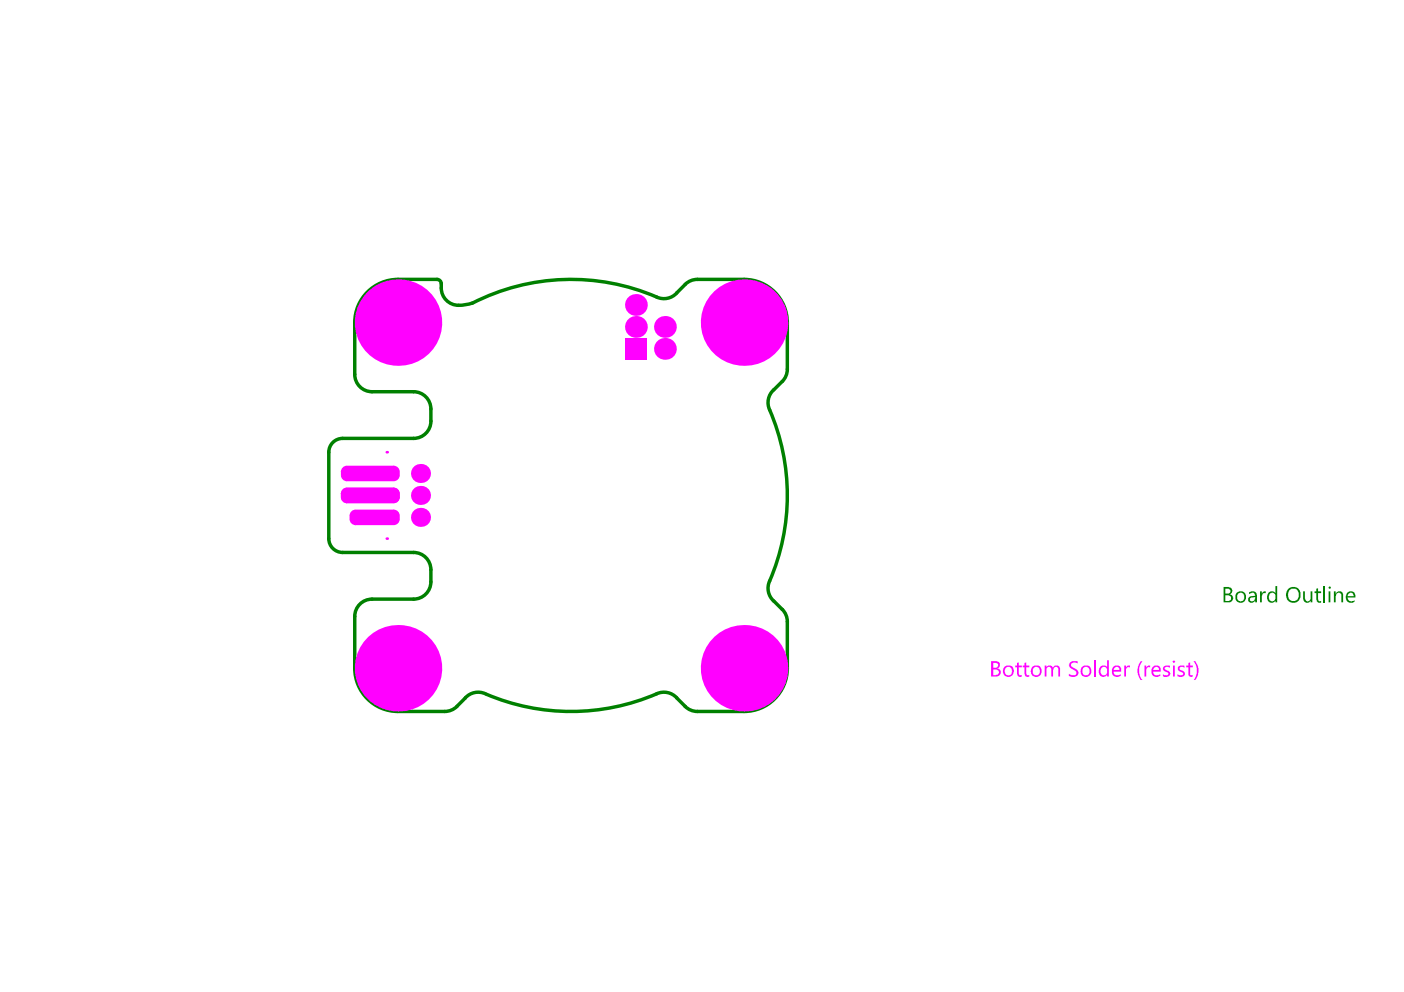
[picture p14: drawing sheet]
<svg xmlns="http://www.w3.org/2000/svg" width="297mm" height="210mm" viewBox="0 0 297 210" stroke-linecap="round" stroke-linejoin="round" font-family="sans-serif">
<g fill="none" stroke="#008000" stroke-width=".73">
<path d="M84.2 59.1h8.2M147.5 59.1h9.9M75.1 68.3v10.9M93.4 60v.9M145 60.2l-1.8 1.8M166.6 68.3v9.8M69.6 95.7v18.3M72.5 92.8h15M78.7 82.9h8.8M91.2 86.5v2.6M165.5 80.7l-1.8 1.8M72.5 116.9h15"/>
<path d="M75.1 130.4v11M78.7 126.8h8.8M91.2 120.6v2.5M163.7 127.2l1.8 1.8M166.6 131.5v9.9M84.2 150.5h9.9M98.4 147.7l-1.7 1.8M143.2 147.7l1.8 1.8M147.5 150.5h9.9"/>
</g>
<g fill="#008000">
<path d="M266.6 125.1h.4v.6l.2-.5 .6-.1v.4h-.5l-.3 .3v1.6h-.4z"/>
<path d="M275.7 125.1h.4v1.4a.62 .62 0 0 0 .6 .8 .62 .62 0 0 0 .6-.8v-1.4h.3v2.3h-.3v-.2a.86 .86 0 0 1-1.1 .3 .86 .86 0 0 1-.5-1z"/>
<path d="M278.5 124.6l.4-.1v.6h.6v.4h-.6v1.4l.2 .4 .4-.1v.2a.65 .65 0 0 1-.7 .1 .65 .65 0 0 1-.3-.6v-1.4h-.4v-.4h.4z"/>
<path d="M259.2 124.6v1h.5a.53 .53 0 0 0 .7-.5 .53 .53 0 0 0-.7-.5zM259.2 126v1.2h.6a.61 .61 0 0 0 .6-.7 .61 .61 0 0 0-.7-.5zM258.9 124.2h.9a.83 .83 0 0 1 .8 .5 .83 .83 0 0 1-.2 .9l-.1 .2a.87 .87 0 0 1 .5 1 .87 .87 0 0 1-1 .6h-.9z"/>
<path d="M261.9 125.6a.98 .98 0 0 0-.2 1 .98 .98 0 0 0 .9 .7 .99 .99 0 0 0 .6-1 .99 .99 0 0 0-.6-.9zM261.3 126.3a1.2 1.2 0 0 1 2.4 0 1.2 1.2 0 0 1-2.4 0z"/>
<path d="M264.4 126.6a.49 .49 0 0 0 .3 .6 .49 .49 0 0 0 .6-.1l.2-.2 .1-.6-.9 .1zM264.3 125.3a1.1 1.1 0 0 1 1.5 .3l.1 1.8h-.3v-.2a.87 .87 0 0 1-1.5-.1 .81 .81 0 0 1 .7-1l.8-.1a.67 .67 0 0 0-.5-.6 .67 .67 0 0 0-.7 .3z"/>
<path d="M268.4 125.4a1.02 1.02 0 0 1 1.4 .1v-1.5h.4v3.4h-.4v-.3a.99 .99 0 0 1-1.2 .3 .99 .99 0 0 1-.5-1.2zM268.5 125.8a1.18 1.18 0 0 0 .3 1.4 .71 .71 0 0 0 .8-.1 .71 .71 0 0 0 .2-.7v-.3a.68 .68 0 0 0-.5-.7 .68 .68 0 0 0-.8 .4z"/>
<path d="M272.7 124.9l-.1 .2a1.43 1.43 0 0 0 .8 2.1h.1a1.25 1.25 0 0 0 1.3-1.7 1.17 1.17 0 0 0-.9-.9 1.17 1.17 0 0 0-1.2 .3zM272.5 124.6a1.61 1.61 0 0 1 2-.2 1.61 1.61 0 0 1 .6 1.8 1.57 1.57 0 0 1-2 1.2 1.57 1.57 0 0 1-.9-2.1z"/>
</g>
<path d="M280.2 124v3.4" fill="none" stroke="#008000" stroke-width=".37"/>
<g fill="#008000">
<path d="M282.2 125.1h.4v.5a.83 .83 0 0 1 1-.5 .83 .83 0 0 1 .6 1v1.3h-.4v-1.3a.57 .57 0 0 0-.5-.7 .57 .57 0 0 0-.6 .7l-.1 1.3h-.4z"/>
<path d="M281.1 124.4a.26 .26 0 0 1 .5 0 .26 .26 0 0 1-.5 0zM281.1 125.1h.4v2.3h-.4z"/>
<path d="M285.2 125.8l-.1 .3h1.3a.59 .59 0 0 0-.4-.7 .59 .59 0 0 0-.7 .4zM285 125.4a1.03 1.03 0 0 1 1.1-.3 1.03 1.03 0 0 1 .7 .9v.4h-1.7a.88 .88 0 0 0 .6 .8 .88 .88 0 0 0 .9-.2v.4a1.19 1.19 0 0 1-1.4 0 1.19 1.19 0 0 1-.5-1.3z"/>
</g>
<g fill="none" stroke="#008000" stroke-width=".73">
<path d="M84.2 59.1a9.1 9.1 0 0 0-9.1 9.2M92.4 59.1a.91 .91 0 0 1 1 .9M147.5 59.1l-1.4 .3-1.2 .8M157.4 59.1a9.1 9.1 0 0 1 9.2 9.2M75.1 79.2a3.7 3.7 0 0 0 3.6 3.7M93.4 60.9a3.9 3.9 0 0 0 5.1 3.6l1.4-.4M143.2 62a3.7 3.7 0 0 1-4.3 .8 45.8 45.8 0 0 0-38.9 1.3M166.6 78.1l-.3 1.4-.8 1.2M72.5 92.8a2.93 2.93 0 0 0-2.9 2.9M87.5 82.9a3.7 3.7 0 0 1 3.7 3.6M91.2 89.1a3.7 3.7 0 0 1-3.7 3.7M163.7 82.5a3.6 3.6 0 0 0-.9 4.2 45.9 45.9 0 0 1-.2 36.9 3.7 3.7 0 0 0 1.1 3.6"/>
<path d="M69.6 114a2.93 2.93 0 0 0 2.9 2.9M87.5 116.9a3.7 3.7 0 0 1 3.7 3.7M78.7 126.8a3.7 3.7 0 0 0-3.6 3.6M91.2 123.1a3.7 3.7 0 0 1-3.7 3.7M165.5 128.9l.8 1.2 .3 1.4M75.1 141.4a9.1 9.1 0 0 0 9.1 9.1M96.7 149.5l-1.2 .8-1.4 .2M102.7 146.8a3.7 3.7 0 0 0-4.3 .9M102.9 146.9a46.1 46.1 0 0 0 36.7-.3 3.7 3.7 0 0 1 3.6 1.1M144.9 149.5l1.2 .8 1.4 .2M166.6 141.4a9.1 9.1 0 0 1-9.2 9.1"/>
</g>
<g fill="#f0f">
<path d="M215.2 140.3l.3-.1v.6h.7v.4h-.7l.1 1.4a.33 .33 0 0 0 .2 .3 .33 .33 0 0 0 .4 0v.2a.66 .66 0 0 1-.7 .1 .66 .66 0 0 1-.3-.7v-1.3h-.4v-.4h.4z"/>
<path d="M216.7 140.3l.4-.1v.6h.7v.4h-.7l.1 1.4a.33 .33 0 0 0 .2 .3 .33 .33 0 0 0 .4 0v.2a.66 .66 0 0 1-.8 .1 .66 .66 0 0 1-.3-.7v-1.3h-.3v-.4h.3z"/>
<path d="M221 140.8h.4v.4a.79 .79 0 0 1 1.4 .1 .78 .78 0 0 1 1-.5 .78 .78 0 0 1 .5 1v1.3h-.4v-1.3a.57 .57 0 0 0-.5-.7 .57 .57 0 0 0-.6 .7v1.3h-.4v-1.3a.54 .54 0 0 0-.6-.7 .54 .54 0 0 0-.4 .7v1.3h-.4z"/>
<path d="M226.2 140.4h.1a1.31 1.31 0 0 1 1.7-.4v.4a.9 .9 0 0 0-1.4 .2v.1a1.54 1.54 0 0 0 1.1 .9 .94 .94 0 0 1 .3 1.2 .94 .94 0 0 1-1.1 .4l-.8-.1 .1-.5a1.12 1.12 0 0 0 1.5 0v-.1a.79 .79 0 0 0-.7-.8 1.04 1.04 0 0 1-.8-1.2z"/>
<path d="M210.1 140.3v1h.4a.52 .52 0 0 0 .7-.5 .52 .52 0 0 0-.6-.5zM210.1 141.7v1.2h.6a.63 .63 0 0 0 .6-.6 .63 .63 0 0 0-.4-.6zM209.7 139.9h1a.81 .81 0 0 1 .8 .7 .81 .81 0 0 1-.5 .9 .85 .85 0 0 1 .7 1 .85 .85 0 0 1-1 .6h-1z"/>
<path d="M212.7 141.5a1.06 1.06 0 0 0 .3 1.4 .84 .84 0 0 0 1.1-.9 .84 .84 0 0 0-.4-.7 .84 .84 0 0 0-.9 0zM212.5 141.1a1.22 1.22 0 0 1 1.8 .1 1.22 1.22 0 0 1-.3 1.8 1.22 1.22 0 0 1-1.7-.4 1.61 1.61 0 0 1 .2-1.5z"/>
<path d="M218.6 141.4v.2a.86 .86 0 0 0-.1 .9 .86 .86 0 0 0 .8 .5 .95 .95 0 0 0 .7-1 .95 .95 0 0 0-.7-.9h-.3zM218 142a1.2 1.2 0 0 1 2.4 0 1.2 1.2 0 0 1-2.4 0z"/>
<path d="M229.1 141.4a1.28 1.28 0 0 0 .3 1.5 .92 .92 0 0 0 1.1-.5 .92 .92 0 0 0-.4-1.2l-.6-.1zM228.7 141.3a1.27 1.27 0 0 1 2.1 .1 1.19 1.19 0 0 1-.5 1.7 1.19 1.19 0 0 1-1.7-.7v-.4z"/>
</g>
<path d="M231.7 139.7v3.4" fill="none" stroke="#f0f" stroke-width=".37"/>
<g fill="#f0f">
<path d="M237.9 140.8h.3v.5a.69 .69 0 0 1 .9-.5v.4a.62 .62 0 0 0-.8 .1 .62 .62 0 0 0-.1 .7v1.1h-.3z"/>
<path d="M241.2 140.1l.5-.2-.1 .3a3.2 3.2 0 0 0 .1 3.7h-.4l-.2-.4a3.1 3.1 0 0 1 .1-3.4z"/>
<path d="M242.1 140.8h.4v.5l.4-.5h.4v.4a.64 .64 0 0 0-.7 .1 .64 .64 0 0 0-.1 .7v1.1h-.4z"/>
<path d="M246.1 141.1h.1a1.19 1.19 0 0 1 1.3-.2v.4a.69 .69 0 0 0-1.1 .2l.4 .3a.67 .67 0 0 1 .7 .6 .67 .67 0 0 1-.4 .7l-.8 .1-.3-.1v-.4l.6 .2a.37 .37 0 0 0 .6-.2 .37 .37 0 0 0-.4-.5 .81 .81 0 0 1-.8-.9z"/>
<path d="M249.4 140.9l1.1-.1 .1 .5a.57 .57 0 0 0-.7-.2 .57 .57 0 0 0-.3 .6l.2 .1a.89 .89 0 0 1 .8 1.2 1.28 1.28 0 0 1-1.5 .1v-.4a1.07 1.07 0 0 0 1.2 0v-.1a.35 .35 0 0 0-.5-.4 .83 .83 0 0 1-.4-1.3z"/>
<path d="M251.4 140.3l.4-.1v.6h.6v.4h-.6v1.3a.35 .35 0 0 0 .1 .4 .35 .35 0 0 0 .5 0v.2l-.4 .1a.66 .66 0 0 1-.6-.7v-1.3h-.4v-.4h.4z"/>
<path d="M252.5 139.9a.64 .64 0 0 1 .7 .6l.4 .9v.9l-.4 1a.64 .64 0 0 1-.7 .6l.2-.3a3.4 3.4 0 0 0-.2-3.7z"/>
<path d="M232.7 141.1a1.02 1.02 0 0 1 1.5 .1v-1.5h.4v3.4h-.4v-.3a.99 .99 0 0 1-1.2 .3 .99 .99 0 0 1-.5-1.2zM232.9 141.5a.94 .94 0 0 0 .5 1.4 .66 .66 0 0 0 .8-.8v-.3a.69 .69 0 0 0-.5-.7 .69 .69 0 0 0-.8 .4z"/>
<path d="M235.7 141.4l-.1 .4h1.2a.6 .6 0 0 0-.4-.7 .6 .6 0 0 0-.7 .3zM235.4 141.2a1.01 1.01 0 0 1 1.3-.3 1.01 1.01 0 0 1 .5 1.2h-1.6a.73 .73 0 0 0 .4 .8 .73 .73 0 0 0 .8-.1l.3-.1v.3a1.17 1.17 0 0 1-1.4 0 1.17 1.17 0 0 1-.5-1.3z"/>
<path d="M244.1 141.4l-.1 .4h1.2a.6 .6 0 0 0-.4-.7 .6 .6 0 0 0-.7 .3zM243.8 141.2a1 1 0 0 1 1.3-.3 1 1 0 0 1 .5 1.2h-1.6a.73 .73 0 0 0 .4 .8 .73 .73 0 0 0 .8-.1l.3-.1v.3a1.17 1.17 0 0 1-1.5 0 1.17 1.17 0 0 1-.4-1.3z"/>
<path d="M248.2 140a.2 .2 0 0 1 .4 0 .2 .2 0 0 1-.4 0zM248.2 140.8h.3v2.3h-.3z"/>
<path d="M72.1 104.5h1.3zM72.4 103.7l.6-.5h.4v1.3h-1.3z"/>
<path d="M73.4 105.2v1.3zM72.1 105.2h1.3v1.3a1.28 1.28 0 0 1-1.3-1.3z"/>
<path d="M83.3 105.2h1.3zM83.3 105.2h1.3a1.28 1.28 0 0 1-1.3 1.3z"/>
<path d="M83.3 103.2v1.3zM83.3 103.2a1.28 1.28 0 0 1 1.3 1.3h-1.3z"/>
<path d="M74 109.1h1.2zM74.2 108.4l.6-.5 .4-.1v1.3h-1.2z"/>
<path d="M75.2 109.8v1.3zM74 109.8h1.2v1.3a1.28 1.28 0 0 1-1.2-1.3z"/>
<path d="M83.3 109.8h1.3zM83.3 109.8h1.3a1.28 1.28 0 0 1-1.3 1.3z"/>
<path d="M83.3 107.8v1.3zM83.3 107.8a1.28 1.28 0 0 1 1.3 1.3h-1.3z"/>
<path d="M72.1 99.8h1.3zM72.4 99.1l.6-.5 .4-.1v1.3h-1.3z"/>
<path d="M73.4 100.5v1.3zM72.1 100.5h1.3v1.3a1.28 1.28 0 0 1-1.3-1.3z"/>
<path d="M83.3 100.5h1.3zM83.3 100.5h1.3a1.28 1.28 0 0 1-1.3 1.3z"/>
<path d="M83.3 98.5v1.3zM83.3 98.5a1.28 1.28 0 0 1 1.3 1.3h-1.3z"/>
<path d="M72.1 104.5h1.3zM72.4 103.7l.6-.5h.4v1.3h-1.3z"/>
<path d="M73.4 105.2v1.3zM72.1 105.2h1.3v1.3a1.28 1.28 0 0 1-1.3-1.3z"/>
<path d="M83.3 105.2h1.3zM83.3 105.2h1.3a1.28 1.28 0 0 1-1.3 1.3z"/>
<path d="M83.3 103.2v1.3zM83.3 103.2a1.28 1.28 0 0 1 1.3 1.3h-1.3z"/>
<circle cx="81.8" cy="95.7" r=".27"/>
<circle cx="81.8" cy="114" r=".27"/>
<circle cx="84.2" cy="141.4" r="9.1"/>
<circle cx="84.2" cy="68.3" r="9.1"/>
<circle cx="89" cy="109.5" r="2.01"/>
<circle cx="89" cy="100.2" r="2.01"/>
<circle cx="89" cy="104.8" r="2.01"/>
<circle cx="157.4" cy="141.4" r="9.1"/>
<circle cx="140.7" cy="73.8" r="2.31"/>
<circle cx="140.7" cy="69.2" r="2.31"/>
<circle cx="134.5" cy="69.2" r="2.31"/>
<circle cx="157.4" cy="68.3" r="9.1"/>
<circle cx="134.5" cy="64.5" r="2.31"/>
</g>
<g fill="#f0f">
<path d="M132.2 71.5h4.6v4.6h-4.6z" fill-rule="evenodd"/>
<path d="M72.1 104.5l1.3-1.3h9.9l1.3 1.3v.7l-1.3 1.3h-9.9l-1.3-1.3z" fill-rule="evenodd"/>
<path d="M74 109.1l1.2-1.3h8.1l1.3 1.3v.7l-1.3 1.3h-8.1l-1.2-1.3z" fill-rule="evenodd"/>
<path d="M72.1 99.8l1.3-1.3h9.9l1.3 1.3v.7l-1.3 1.3h-9.9l-1.3-1.3z" fill-rule="evenodd"/>
<path d="M72.1 104.5l1.3-1.3h9.9l1.3 1.3v.7l-1.3 1.3h-9.9l-1.3-1.3z" fill-rule="evenodd"/>
</g>
</svg>
